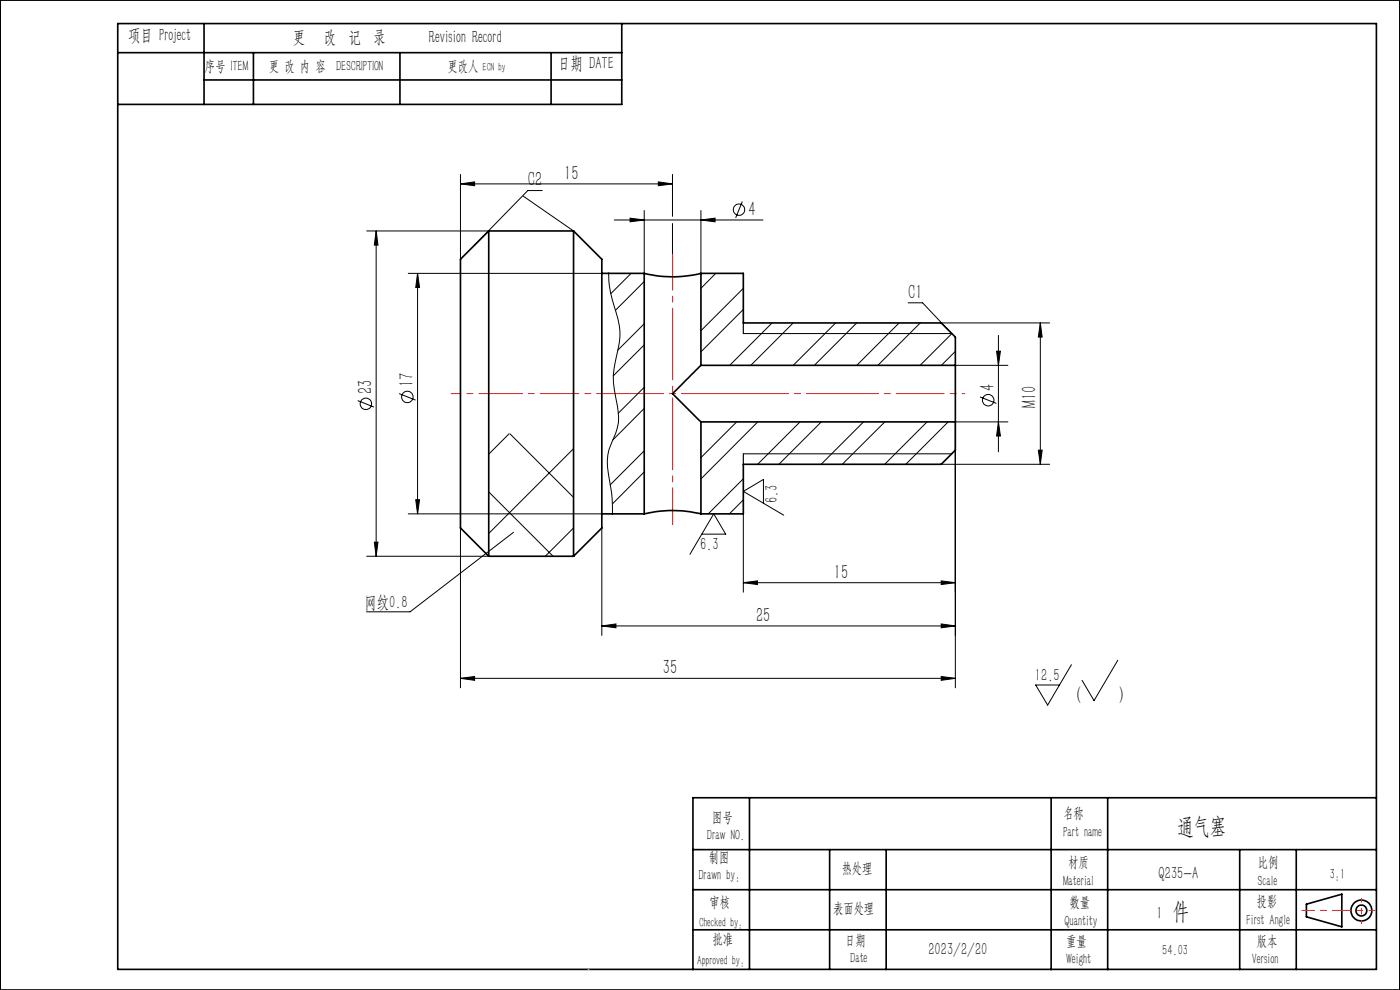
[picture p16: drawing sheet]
<svg xmlns="http://www.w3.org/2000/svg" width="297mm" height="210mm" viewBox="0 0 297 210" stroke-linecap="round" stroke-linejoin="round" font-family="sans-serif">
<defs><g id="words">
<g font-size="4.9">
<text x="249.8" y="177">通气塞</text>
<text x="248.8" y="195">件</text>
</g>
<g font-size="4.4">
<text x="112" y="39.5">C2</text>
<text x="119.7" y="38.1">15</text>
<text x="158.8" y="45.8">4</text>
<text x="192.7" y="63.4">C1</text>
<text x="78.9" y="83.6" transform="rotate(-90 78.9 83.6)">23</text>
<text x="87.7" y="82.2" transform="rotate(-90 87.7 82.2)">17</text>
<text x="211" y="82.9" transform="rotate(-90 211 82.9)">4</text>
<text x="219.8" y="86.5" transform="rotate(-90 219.8 86.5)">M10</text>
<text x="176.9" y="122.7">15</text>
<text x="160.4" y="131.9">25</text>
<text x="140.6" y="143">35</text>
</g>
<g font-size="3.8">
<text x="27.2" y="8.6">项目 Project</text>
<text x="62.1" y="9.1">更</text>
<text x="68.7" y="9.1">改 记 录</text>
<text x="91" y="9.1">Revision Record</text>
<text x="118.4" y="14.7">日期 DATE</text>
<text x="164.9" y="106.8" transform="rotate(-90 164.9 106.8)">6.3</text>
<text x="148.5" y="116.6">6.3</text>
<text x="77.3" y="129">网纹0.8</text>
<text x="219.6" y="144.5">12.5</text>
<text x="228.5" y="148.6">(</text>
<text x="237.5" y="148.6">)</text>
<text x="245.8" y="186.4">Q235-A</text>
<text x="245.3" y="194.9">1</text>
<text x="197" y="202.7">2023/2/20</text>
</g>
<text font-size="3.2" x="43.4" y="15">序号 ITEM</text>
<g font-size="3.1">
<text x="57.1" y="15">更 改 内 容 DESCRIPTION</text>
<text x="95" y="15">更改人</text>
<text x="225.5" y="173.5">名称</text>
<text x="150" y="178.3">Draw NO.</text>
<text x="151" y="174.3">图号</text>
<text x="225.5" y="177.5">Part name</text>
<text x="150.4" y="182.8">制图</text>
<text x="178.6" y="185.2">热处理</text>
<text x="226.6" y="184">材质</text>
<text x="266.9" y="184">比例</text>
<text x="148.2" y="186.8">Drawn by:</text>
<text x="225.5" y="188">Material</text>
<text x="266.9" y="188">Scale</text>
<text x="282.1" y="186.4">3:1</text>
<text x="150.5" y="192.3">审核</text>
<text x="176.7" y="193.6">表面处理</text>
<text x="225.8" y="196.4">Quantity</text>
<text x="226.9" y="192.4">数量</text>
<text x="264.4" y="196.2">First Angle</text>
<text x="266.6" y="192.2">投影</text>
<text x="151.2" y="200.3">批准</text>
<text x="179.3" y="200.4">日期</text>
<text x="226.2" y="200.6">重量</text>
<text x="246.6" y="202.7">54.03</text>
<text x="266.6" y="200.6">版本</text>
<text x="180.4" y="204.4">Date</text>
<text x="226.2" y="204.6">Weight</text>
<text x="265.5" y="204.6">Version</text>
</g>
<g font-size="2.8">
<text x="148.3" y="196.7">Checked by：</text>
<text x="147.9" y="204.7">Approved by：</text>
</g>
<text font-size="2.5" x="102.4" y="15">ECN by</text>
</g></defs>
<g fill="none" stroke="#000" stroke-width=".21">
<path d="M97.7 39l3-.4v.8zM97.7 37v18M97.7 39h45M139.7 38.6l3 .4-3 .4zM142.7 37v8.9M77.8 49h25.9M79.8 49v69M79.8 49l.4 3h-.8zM86.6 58h41.1M88.6 58v51M88.6 58l.4 3h-.8zM111 41.6l10.7 7.4"/>
<path d="M115 40.4h-3l-11.3 11.6M129.1 58a22 22 0 0 0 1.6 8.2 13.7 13.7 0 0 1 .2 8.9 16.6 16.6 0 0 0-.3 9.3 11.6 11.6 0 0 1-.5 8.7 10.6 10.6 0 0 0-1.1 7.3 36.9 36.9 0 0 1 .9 8.6M130.3 46.7h31.6M133.7 46.3l3 .4-3 .4zM133.9 58l-4.3 4.3M136.7 44.7v13.3M136.7 59.7l-6.1 6.1M142.7 47.4v6.4M148.7 46.7l3-.4v.8zM148.7 44.7v13.3M151.8 58l-3.1 3.2M157.5 42.7l-1.4 3.5"/>
<path d="M136.7 68.7l-5.6 5.6M136.7 73.2l-6.6 6.5M157.7 61.2l-9 9M157.7 65.6l-9 9M157.7 70.8h44.2l-6.7 6.7M163.8 68.5l-9 9M168.3 68.5l-9 9M177.3 68.5l-9 9M181.8 68.5l-9 9M190.7 68.5l-8.9 9M192.7 64.2h3l5.5 5.8M195.2 68.5l-9 9"/>
<path d="M199.7 68.5h23M202.7 77.5h11.1M202.7 74.5l-3 3M211.4 74.5h.8l-.4 3zM211.8 71.1v24.7M220.7 68.5v30M220.7 68.5l.4 3h-.8zM75.9 85l3.4 1.4M84.7 83.5l3.5 1.4M108 92l-4.3 4.3M108.2 92l13.5 13.5M121.7 95.2l-18 18"/>
<path d="M136.7 82.2l-5.5 5.5M136.7 95.6l-7.2 7.2M136.7 86.6l-6.7 6.7M156.3 89.5l-7.6 7.6M157.7 96.3h44.2M160.8 89.5l-12.1 12.1M169.7 89.5l-9 9M174.2 89.5l-9 9M183.2 89.5l-9 9M187.7 89.5l-9 9M196.7 89.5l-9 9M199.7 98.5h23"/>
<path d="M201.2 89.5l-9 9M207.9 84.2l3.5 1.4M211.8 89.5l.4 3h-.8zM213.8 89.5h-11.1v56.4M220.3 95.5h.8l-.4 3zM77.8 118h25.9M79.4 115h.8l-.4 3zM86.6 109h41.1M88.2 106h.8l-.4 3zM97.7 112v33.9M103.7 104.3l13.6 13.7M108.9 112.9l-21.9 16.9h-9.2"/>
<path d="M121.7 112l-6 6M127.7 112v22.8M136.7 100.1l-6.8 6.8M148.9 113.3h5.1l-2.6-4.3-5 8.6M157.7 109v16.6M157.7 101.6l-7.5 7.4M157.7 106l-3 3M162 106.8v-5.1l-4.3 2.5 8.6 5.1M127.7 132.8l3-.4v.8zM127.7 132.8h75M157.7 123.6l3-.4v.8zM157.7 123.6h45"/>
<path d="M199.7 123.2l3 .4-3 .4zM199.7 132.4l3 .4-3 .4zM97.7 143.9l3-.4v.8zM97.7 143.9h105M199.7 143.5l3 .4-3 .4zM227.3 141l-5.1 8.6-2.5-4.3h5.1M237.1 140l-5 8.6-2.5-4.3"/>
<circle cx="156.8" cy="44.5" r="1.21"/>
<circle cx="77.6" cy="85.7" r="1.21"/>
<circle cx="86.4" cy="84.2" r="1.21"/>
<circle cx="209.6" cy="84.9" r="1.21"/>
</g>
<g fill="none" stroke="#000" stroke-width=".35">
<path d="M0 0h297v210h-297zM25 11.2h106.9M25 5h267v200.6h-267zM43.3 5v17.1M43.3 17h88.6M53.8 11.2v10.9M84.8 11.2v10.9M116.9 11.2v10.9M131.9 5v17.1h-106.9M103.7 49v69M103.7 49l-6 6v57l6 6M103.7 49h18"/>
<path d="M121.7 49l6 6v57l-6 6M121.7 49v69M127.7 58h9M136.7 58a24.8 24.8 0 0 0 12 0M136.7 58v51M148.7 58h9v10.5h42l3 3v6M148.7 58v19.5M148.7 77.5l-6 6 6 6M148.7 77.5h54M202.7 77.5v12M148.7 89.5v19.5M148.7 89.5h54"/>
<path d="M202.7 89.5v6l-3 3h-42v10.5h-9M103.7 118h18M127.7 109h9M136.7 109a26 26 0 0 1 12 0M159 169.2v36.4M223 169.2v36.5M235 169.2v36.5M292 169.2h-145v36.5M147 180.2h145M147 188.7h145M147 197.2h145M176 180.2v25.4"/>
<path d="M188 180.2v25.5M263 180.2v25.5M275 180.2v25.5M277.1 191.8l7.6-2.1v6.9l-7.6-2.1z"/>
<circle cx="288.8" cy="193.2" r="1.15"/>
<circle cx="288.8" cy="193.1" r="2.21"/>
</g>
<path d="M157.7 68.5v2.3M157.7 96.3v2.2" fill="none" stroke="#000" stroke-width=".25"/>
<path d="M103.7 83.5h18" fill="none" stroke="#f00" stroke-width=".21" stroke-dasharray="15.2 1.3 1.3 1.3" stroke-dashoffset="8.1"/>
<path d="M127.7 83.5h30" fill="none" stroke="#f00" stroke-width=".21" stroke-dasharray="15.2 1.3 1.3 1.3" stroke-dashoffset="2.1"/>
<path d="M157.7 83.5h42" fill="none" stroke="#f00" stroke-width=".21" stroke-dasharray="15.2 1.3 1.3 1.3" stroke-dashoffset="5.7"/>
<path d="M103.7 83.5h-8" fill="none" stroke="#f00" stroke-width=".21" stroke-dasharray="15.2 1.3 1.3 1.3" stroke-dashoffset="13.1"/>
<path d="M121.7 83.5h6" fill="none" stroke="#f00" stroke-width=".21" stroke-dasharray="15.2 1.3 1.3 1.3" stroke-dashoffset="14.1"/>
<path d="M199.7 83.5h5" fill="none" stroke="#f00" stroke-width=".21" stroke-dasharray="15.2 1.3 1.3 1.3" stroke-dashoffset="14.6"/>
<path d="M142.7 53.8v57.5" fill="none" stroke="#f00" stroke-width=".21" stroke-dasharray="15.2 1.3 1.3 1.3" stroke-dashoffset="7.4"/>
<path d="M285.4 193.1h6.2" fill="none" stroke="#f00" stroke-width=".21" stroke-dasharray="15.2 1.3 1.3 1.3" stroke-dashoffset="14"/>
<path d="M288.8 190.6v5.3" fill="none" stroke="#f00" stroke-width=".21" stroke-dasharray="15.2 1.3 1.3 1.3" stroke-dashoffset="14.5"/>
<path d="M276.2 193.1h9.2" fill="none" stroke="#f00" stroke-width=".21" stroke-dasharray="15.2 1.3 1.3 1.3" stroke-dashoffset="12.6"/>
<path d="M124.7 205.6h.1" fill="none" stroke="#c0c0c0" stroke-width=".21"/>
<g fill="#000">
<path d="M211.4 74.5h.8l-.4 3zM211.8 89.5l.4 3h-.8zM220.7 68.5l.4 3h-.8zM220.3 95.5h.8l-.4 3z"/>
<path d="M88.2 106h.8l-.4 3zM88.6 58l.4 3h-.8zM79.4 115h.8l-.4 3zM79.8 49l.4 3h-.8z"/>
<path d="M157.7 123.6l3-.4v.8zM199.7 123.2l3 .4-3 .4zM127.7 132.8l3-.4v.8zM199.7 132.4l3 .4-3 .4zM97.7 143.9l3-.4v.8zM199.7 143.5l3 .4-3 .4zM133.7 46.3l3 .4-3 .4zM148.7 46.7l3-.4v.8zM97.7 39l3-.4v.8zM139.7 38.6l3 .4-3 .4z"/>
</g>
<use href="#words"/>
</svg>
